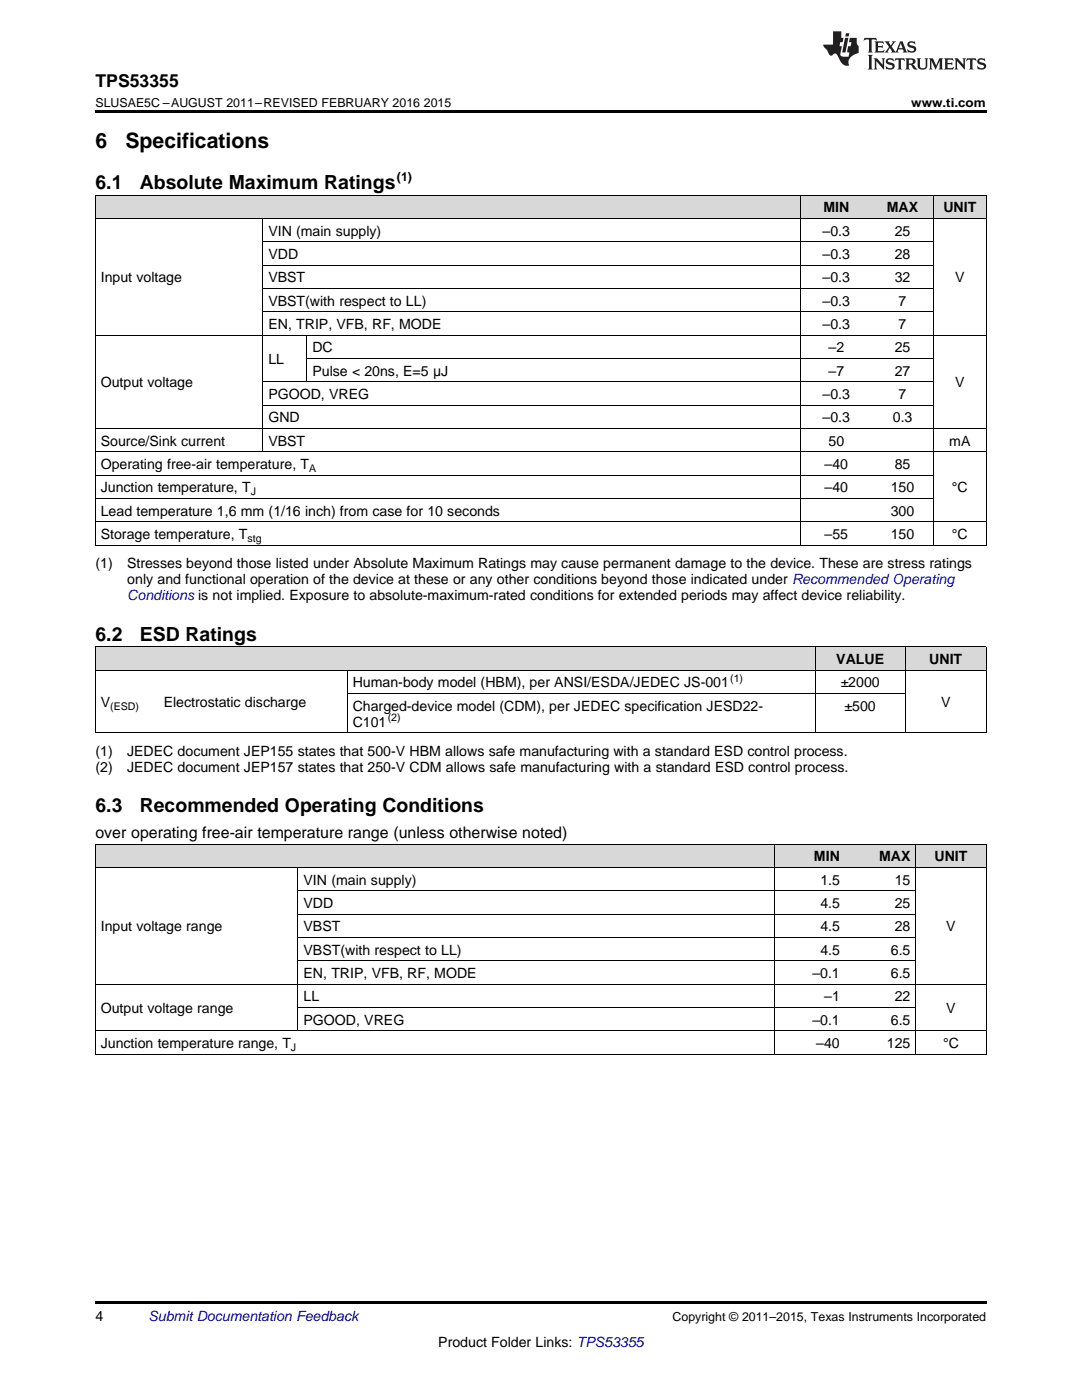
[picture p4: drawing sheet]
<svg xmlns="http://www.w3.org/2000/svg" width="216mm" height="279mm" viewBox="0 0 216 279" stroke-linecap="round" stroke-linejoin="round" font-family="sans-serif">
<defs><g id="words">
<g font-size="4.2">
<text x="19" y="29.6">6</text>
<text x="25" y="29.6">Specifications</text>
</g>
<g font-size="3.9">
<text x="19" y="37.7">6.1</text>
<text x="27.9" y="37.7">Absolute Maximum Ratings</text>
<text x="19" y="127.8">6.2</text>
<text x="27.9" y="127.8">ESD Ratings</text>
<text x="19" y="162.1">6.3</text>
<text x="27.9" y="162.1">Recommended Operating Conditions</text>
</g>
<text font-size="3.5" x="19" y="17.3">TPS53355</text>
<text font-size="3.2" x="19" y="167.3">over operating free-air temperature range (unless otherwise noted)</text>
<g font-size="2.8">
<text x="53.6" y="47">VIN (main supply)</text>
<text x="164.1" y="47">–0.3</text>
<text x="164.3" y="42.4">MIN</text>
<text x="177" y="42.4">MAX</text>
<text x="178.5" y="47">25</text>
<text x="188.2" y="42.4">UNIT</text>
<text x="53.6" y="51.7">VDD</text>
<text x="164.1" y="51.7">–0.3</text>
<text x="178.5" y="51.7">28</text>
<text x="20.1" y="56.3">Input voltage</text>
<text x="53.6" y="56.3">VBST</text>
<text x="164.1" y="56.3">–0.3</text>
<text x="178.5" y="56.3">32</text>
<text x="190.6" y="56.3">V</text>
<text x="53.6" y="61">VBST(with respect to LL)</text>
<text x="53.6" y="65.7">EN, TRIP, VFB, RF, MODE</text>
<text x="164.1" y="61">–0.3</text>
<text x="164.1" y="65.7">–0.3</text>
<text x="179.3" y="61">7</text>
<text x="179.3" y="65.7">7</text>
<text x="62.3" y="70.3">DC</text>
<text x="165.3" y="70.3">–2</text>
<text x="178.5" y="70.3">25</text>
<text x="20.1" y="77.3">Output voltage</text>
<text x="53.6" y="72.6">LL</text>
<text x="62.3" y="75">Pulse &lt; 20ns, E=5 μJ</text>
<text x="165.3" y="75">–7</text>
<text x="178.5" y="75">27</text>
<text x="190.6" y="77.3">V</text>
<text x="53.6" y="79.6">PGOOD, VREG</text>
<text x="164.1" y="79.6">–0.3</text>
<text x="179.3" y="79.6">7</text>
<text x="20.1" y="88.9">Source/Sink current</text>
<text x="53.6" y="84.3">GND</text>
<text x="53.6" y="88.9">VBST</text>
<text x="164.1" y="84.3">–0.3</text>
<text x="165.3" y="88.9">50</text>
<text x="178.2" y="84.3">0.3</text>
<text x="189.4" y="88.9">mA</text>
<text x="20.1" y="93.6">Operating free-air temperature, T</text>
<text x="164.5" y="93.6">–40</text>
<text x="178.5" y="93.6">85</text>
<text x="20.1" y="98.2">Junction temperature, T</text>
<text x="164.5" y="98.2">–40</text>
<text x="177.7" y="98.2">150</text>
<text x="189.9" y="98.2">°C</text>
<text x="20.1" y="102.9">Lead temperature 1,6 mm (1/16 inch) from case for 10 seconds</text>
<text x="20.1" y="107.6">Storage temperature, T</text>
<text x="164.5" y="107.6">–55</text>
<text x="177.7" y="102.9">300</text>
<text x="177.7" y="107.6">150</text>
<text x="189.9" y="107.6">°C</text>
<text x="19" y="113.4">(1)</text>
<text x="25.4" y="113.4">Stresses beyond those listed under Absolute Maximum Ratings may cause permanent damage to the device. These are stress ratings</text>
<text x="25.4" y="116.6">only and functional operation of the device at these or any other conditions beyond those indicated under Recommended Operating</text>
<text x="70.4" y="137.2">Human-body model (HBM), per ANSI/ESDA/JEDEC JS-001</text>
<text x="166.9" y="132.5">VALUE</text>
<text x="167.7" y="137.2">±2000</text>
<text x="185.4" y="132.5">UNIT</text>
<text x="20.1" y="141.1">V</text>
<text x="32.7" y="141.1">Electrostatic discharge</text>
<text x="70.4" y="141.8">Charged-device model (CDM), per JEDEC specification JESD22-</text>
<text x="168.5" y="141.8">±500</text>
<text x="187.8" y="141.1">V</text>
<text x="70.4" y="145">C101</text>
<text x="19" y="150.8">(1)</text>
<text x="19" y="154">(2)</text>
<text x="25.4" y="150.8">JEDEC document JEP155 states that 500-V HBM allows safe manufacturing with a standard ESD control process.</text>
<text x="25.4" y="154">JEDEC document JEP157 states that 250-V CDM allows safe manufacturing with a standard ESD control process.</text>
<text x="162.4" y="171.9">MIN</text>
<text x="175.4" y="171.9">MAX</text>
<text x="186.5" y="171.9">UNIT</text>
<text x="60.6" y="176.6">VIN (main supply)</text>
<text x="163.7" y="176.6">1.5</text>
<text x="178.5" y="176.6">15</text>
<text x="20.1" y="185.9">Input voltage range</text>
<text x="60.6" y="181.2">VDD</text>
<text x="60.6" y="185.9">VBST</text>
<text x="163.7" y="181.2">4.5</text>
<text x="163.7" y="185.9">4.5</text>
<text x="178.5" y="181.2">25</text>
<text x="178.5" y="185.9">28</text>
<text x="188.8" y="185.9">V</text>
<text x="60.6" y="190.5">VBST(with respect to LL)</text>
<text x="163.7" y="190.5">4.5</text>
<text x="177.8" y="190.5">6.5</text>
<text x="60.6" y="195.2">EN, TRIP, VFB, RF, MODE</text>
<text x="162.1" y="195.2">–0.1</text>
<text x="177.8" y="195.2">6.5</text>
<text x="20.1" y="202.2">Output voltage range</text>
<text x="60.6" y="199.8">LL</text>
<text x="164.5" y="199.8">–1</text>
<text x="178.5" y="199.8">22</text>
<text x="188.8" y="202.2">V</text>
<text x="20.1" y="209.2">Junction temperature range, T</text>
<text x="60.6" y="204.5">PGOOD, VREG</text>
<text x="162.1" y="204.5">–0.1</text>
<text x="162.9" y="209.2">–40</text>
<text x="177" y="209.2">125</text>
<text x="177.8" y="204.5">6.5</text>
<text x="188.2" y="209.2">°C</text>
<text x="19" y="263.6">4</text>
<text x="87.5" y="268.9">Product Folder Links: TPS53355</text>
</g>
<text font-size="2.8" fill="#00f" x="25.4" y="119.8">Conditions is not implied. Exposure to absolute-maximum-rated conditions for extended periods may affect device reliability.</text>
<text font-size="2.8" fill="#0000c8" x="29.6" y="263.6">Submit Documentation Feedback</text>
<g font-size="2.5">
<text x="19" y="21.4">SLUSAE5C –AUGUST 2011–REVISED FEBRUARY 2016</text>
<text x="84.6" y="21.4">2015</text>
<text x="181.8" y="21.4">www.ti.com</text>
<text x="79.2" y="36.2">(1)</text>
<text x="134.2" y="263.6">Copyright © 2011–2015, Texas Instruments Incorporated</text>
</g>
<g font-size="2.1">
<text x="61.7" y="94.2">A</text>
<text x="50" y="98.8">J</text>
<text x="49.4" y="108.1">stg</text>
<text x="145.7" y="136">(1)</text>
<text x="22" y="141.6">(ESD)</text>
<text x="77.4" y="143.9">(2)</text>
<text x="58.1" y="209.7">J</text>
</g>
</g></defs>
<g fill="#d8d8d8">
<path d="M19 168.5h40.5v4.7h-40.5z"/>
<path d="M59.5 168.5h95.1v4.7h-95.1z"/>
<path d="M154.6 168.5h14.1v4.7h-14.1z"/>
<path d="M168.7 168.5h14v4.7h-14z"/>
<path d="M182.7 168.5h14.1v4.7h-14.1z"/>
<path d="M19 129.1h12.6v4.7h-12.6z"/>
<path d="M31.6 129.1h37.7v4.7h-37.7z"/>
<path d="M69.3 129.1h93.4v4.7h-93.4z"/>
<path d="M162.7 129.1h18v4.7h-18z"/>
<path d="M180.7 129.1h16.1v4.7h-16.1z"/>
<path d="M19 39h33.5v4.6h-33.5z"/>
<path d="M52.5 39h8.8v4.6h-8.8z"/>
<path d="M61.3 39h98.6v4.6h-98.6z"/>
<path d="M159.9 39h14.1v4.6h-14.1z"/>
<path d="M174 39h12.3v4.6h-12.3z"/>
<path d="M186.3 39h10.5v4.6h-10.5z"/>
</g>
<path d="M19 22h177.8v.5h-177.8zM19 146.2l.2 .1zM69.2 146.2l.1 .1zM162.6 146.2l.1 .1zM180.6 146.2l.1 .1zM196.7 146.2l.1 .1zM19 210.4h.2zM154.5 210.4h.1zM168.6 210.4h.1zM182.6 210.4h.1zM196.7 210.4h.1zM19 259.7h177.8v.5h-177.8z" fill="#000"/>
<g fill="none" stroke="#000" stroke-width=".2">
<path d="M19 38.9h177.8M19.1 39v69.8M159.8 39v69.8M186.2 39v69.8M196.8 39v69.8M19 43.6h177.8M52.4 43.6v46.6M52.5 57.6h133.8M52.5 52.9h133.8M52.5 48.2h133.8M19 66.9h177.8M52.5 76.2h133.8"/>
<path d="M52.5 62.2h133.8M61.2 66.9v9.3M61.3 71.5h125M19 99.5h167.3M19 94.8h167.3M19 90.2h177.8M19 85.5h177.8M52.5 80.8h133.8M19 108.8h177.8M19 104.1h177.8M19 133.7h177.8M19 129.1h177.8"/>
<path d="M19.1 129.1v17.2M69.3 133.7v12.6M69.3 138.4h111.4M162.6 129.1v17.2M180.6 129.1v17.2M196.8 129.1v17.2M19 146.2h177.8M19 173.1h177.8M19 168.5h177.8M19.1 168.5v41.9M59.5 173.1v32.7M59.5 177.8h123.2"/>
<path d="M154.5 168.5v41.9M182.7 168.5v41.9M196.8 168.5v41.9M19 196.4h177.8M59.5 191.8h123.2M59.5 187.1h123.2M59.5 182.4h123.2M19 210.4h177.8M19 205.7h177.8M59.5 201.1h123.2"/>
</g>
<g fill="#231f20">
<path d="M172.5 7.6l-.1 .5 .4-.2h.6v.1v2.1l-.2 .4h.9l-.2-.4v-2.1l.1-.1h.5l.5 .2-.2-.5zM174.5 8.3l.2 .3v1.5l-.2 .4h1.8l.2-.6a1.04 1.04 0 0 1-1.3 .2v-.7h.6l.3 .2v-.6l-.3 .2h-.6v-.6l.8-.1 .4 .3-.2-.5zM176.5 8.3l.9 1.1-.9 1.1h.8l-.2-.2 .4-.7 .5 .7-.2 .2h1.5l-.2-.2 .2-.4h.9l.1 .4-.2 .2h1l-.3-.3-.7-1.9h-.5l-.9 2-.8-1 .9-1h-.8l.1 .3-.4 .5-.3-.6 .1-.2zM179.7 8.6l.4 1h-.7zM181.3 8.4a.63 .63 0 0 0-.2 .7 .63 .63 0 0 0 .6 .4l.6 .2 .1 .2a.75 .75 0 0 1-.7 .4 .75 .75 0 0 1-.6-.5l.1 .7 .1-.1a1.11 1.11 0 0 0 1.5-.6 1.13 1.13 0 0 0-1.2-.8l-.1-.4a1.04 1.04 0 0 1 1.2 .2l-.2-.5-.2 .1-.4-.2zM173.2 10.9l.2 .4v2.2l-.2 .4h1l-.3-.4v-2.2l.3-.4zM174.3 11.6l.3 .4v1.5l-.3 .4h.8l-.2-.4v-1.3l1.5 1.7v-1.9l.2-.4h-.7l.2 .4v.9l-1.1-1.3zM177 11.8a.62 .62 0 0 0-.2 .7 .62 .62 0 0 0 .6 .4l.6 .1 .1 .3a.76 .76 0 0 1-.7 .3 .76 .76 0 0 1-.7-.4l.2 .7 .1-.1a1.11 1.11 0 0 0 1.5-.6 1.13 1.13 0 0 0-1.2-.8l-.1-.4a1.04 1.04 0 0 1 1.2 .2l-.2-.6-.2 .1-.5-.1zM178.7 11.6l-.2 .6a.61 .61 0 0 1 .8-.3v1.6l-.2 .4h.9l-.2-.4v-1.6a.63 .63 0 0 1 .7 .3l-.1-.6zM180.6 11.6l.3 .4v1.5l-.3 .4h1l-.2-.2-.1-.8 .6 .2a.76 .76 0 0 0 1.2 .7l-1-1a.58 .58 0 0 0 .6-.5 .58 .58 0 0 0-.5-.6zM181.4 11.9h.1a.45 .45 0 0 1 .5 .1 .45 .45 0 0 1 .1 .5l-.8 .2zM182.9 11.6l.2 .2a2.17 2.17 0 0 0 .3 1.9 .99 .99 0 0 0 1.6-.6v-1.1l.2-.4h-.7l.2 .2a1.92 1.92 0 0 1-.2 1.8 .6 .6 0 0 1-.9-.5v-1.1l.2-.4zM185.4 11.6l.2 .4v1.5l-.2 .4h.7l-.2-.4v-1.4l.8 1.8 .8-1.8v1.4l-.2 .4h.9l-.2-.4v-1.5l.2-.4h-.8l-.6 1.5-.6-1.5zM188.4 11.6l.2 .4v1.5l-.2 .4h1.8l.1-.6a1.04 1.04 0 0 1-1.2 .1v-.6h.5l.4 .2v-.6l-.4 .2h-.5v-.7h.8l.3 .3-.1-.6zM190.5 11.6l.2 .4v1.5l-.2 .4h.7l-.2-.4v-1.3l1.5 1.7v-1.9l.2-.4h-.7l.2 .4v.9l-1.1-1.3zM192.9 11.6l-.1 .6a.61 .61 0 0 1 .7-.3l.1 1.6-.3 .4h1l-.3-.4 .1-1.6a.63 .63 0 0 1 .7 .3l-.1-.6zM195.2 11.8a.62 .62 0 0 0-.2 .7 .62 .62 0 0 0 .6 .4l.6 .1 .1 .3a.76 .76 0 0 1-.7 .3 .76 .76 0 0 1-.6-.4l.1 .7 .1-.1a1.11 1.11 0 0 0 1.6-.6 1.13 1.13 0 0 0-1.3-.8l-.1-.4a1.04 1.04 0 0 1 1.2 .2l-.1-.6-.2 .1-.5-.1z"/>
<path d="M166.2 6.3v2.6h-1.9v.4l.8 .9a.91 .91 0 0 0 1 .8 .56 .56 0 0 1 .5-.3 .56 .56 0 0 1 .5 .3l.4 .8a1.53 1.53 0 0 0 1.9 1.2 1.54 1.54 0 0 1 1-2.1l.9-.3v-1.4a1.52 1.52 0 0 1-.4-1.6h-1.3l-.2 .8h.5l-.2 .8h-.5l-.1 1v.2l.4 .1-.2 .8a1.93 1.93 0 0 1-1.6-.3l.3-1.8h-.5l.2-.8h.4l.2-.8h-.4v-1.3zM168.6 7.6l-.6 2.9h.7l.6-2.9zM168.8 6.6l-.1 .7h.6l.2-.7z"/>
</g>
<use href="#words"/>
</svg>
